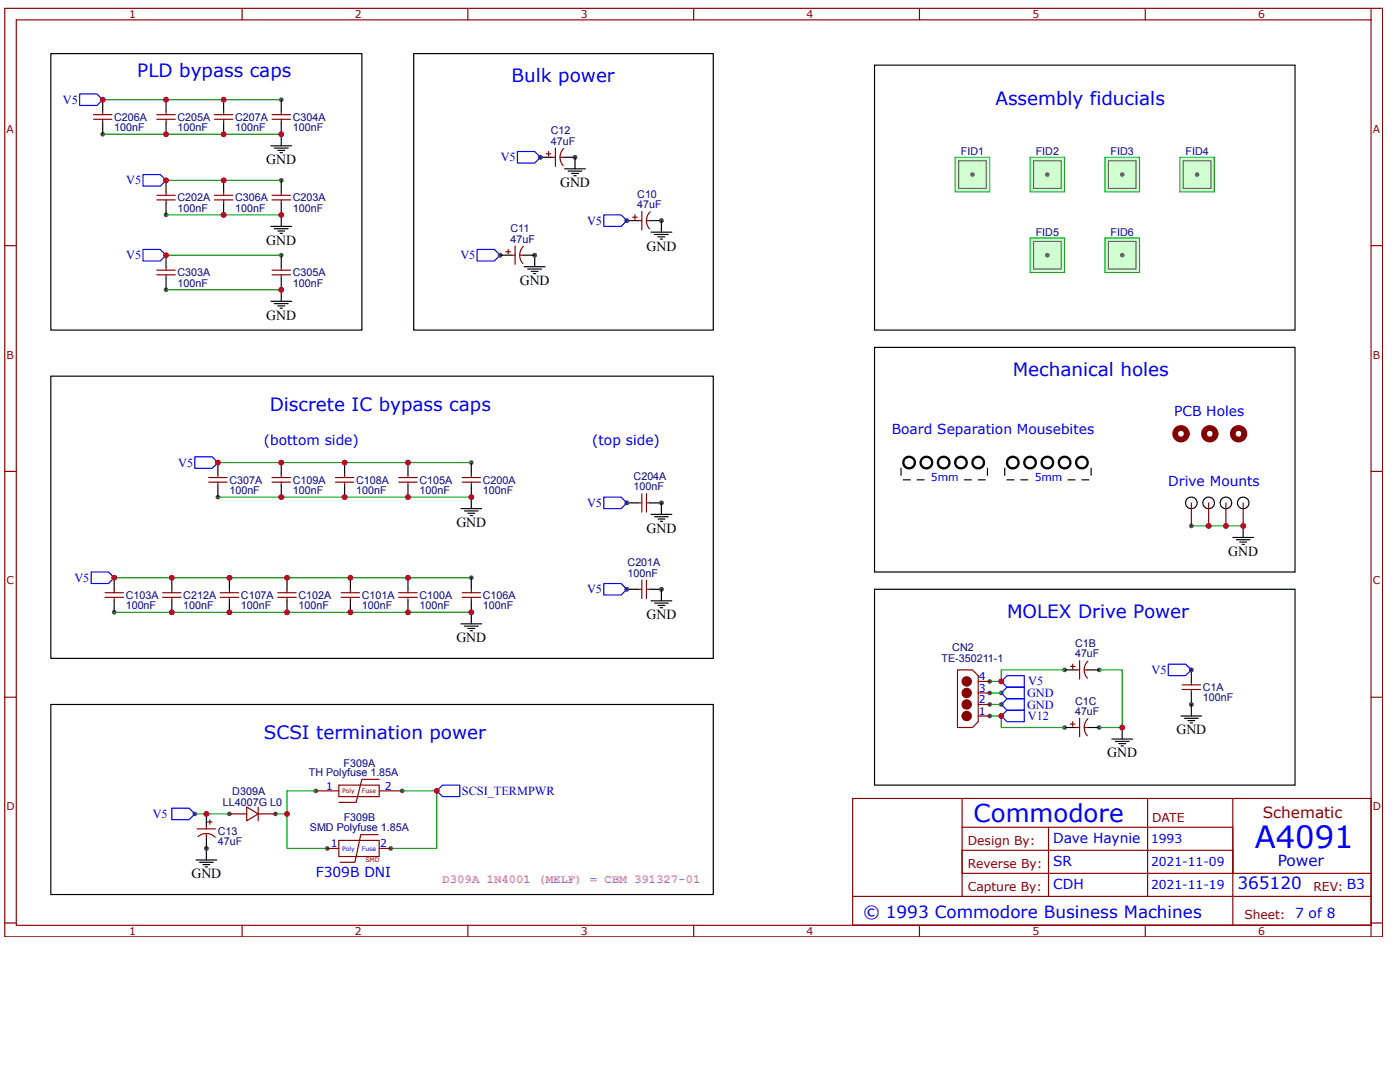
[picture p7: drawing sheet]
<svg xmlns="http://www.w3.org/2000/svg" width="279mm" height="216mm" viewBox="0 0 279 216" stroke-linecap="round" stroke-linejoin="round" font-family="sans-serif">
<defs><g id="words">
<text font-size="6.1" fill="#00f" x="250.4" y="169.3">A4091</text>
<text font-size="4.9" fill="#00f" x="194.3" y="163.9">Commodore</text>
<g font-size="3.7" fill="#00f">
<text x="27.4" y="15.3">PLD bypass caps</text>
<text x="102.1" y="16.4">Bulk power</text>
<text x="198.7" y="21">Assembly fiducials</text>
<text x="202.1" y="75.1">Mechanical holes</text>
<text x="53.8" y="82">Discrete IC bypass caps</text>
<text x="201" y="123.3">MOLEX Drive Power</text>
<text x="52.7" y="147.5">SCSI termination power</text>
</g>
<g font-size="3.4" fill="#00f">
<text x="247" y="177.3">365120</text>
<text x="172.2" y="183.1">© 1993 Commodore Business Machines</text>
</g>
<text font-size="3.1" fill="#800" x="252" y="163.2">Schematic</text>
<text font-size="3.1" fill="#00f" x="255" y="172.7">Power</text>
<g font-size="2.8">
<text x="53.1" y="32.8">GND</text>
<text x="111.8" y="37.4">GND</text>
<text x="53.1" y="48.9">GND</text>
<text x="129" y="50">GND</text>
<text x="103.7" y="56.9">GND</text>
<text x="53.1" y="63.8">GND</text>
<text x="91.1" y="105.2">GND</text>
<text x="129" y="106.3">GND</text>
<text x="245.1" y="110.9">GND</text>
<text x="129" y="123.6">GND</text>
<text x="91.1" y="128.2">GND</text>
<text x="234.8" y="146.5">GND</text>
<text x="221" y="151.1">GND</text>
<text x="38.2" y="175.3">GND</text>
</g>
<g font-size="2.8" fill="#00f">
<text x="234.3" y="83.1">PCB Holes</text>
<text x="52.7" y="88.9">(bottom side)</text>
<text x="118.2" y="88.9">(top side)</text>
<text x="178" y="86.6">Board Separation Mousebites</text>
<text x="233.2" y="96.9">Drive Mounts</text>
<text x="210.2" y="172.7">SR</text>
<text x="210.2" y="168.2">Dave Haynie</text>
<text x="63" y="175">F309B DNI</text>
<text x="210.2" y="177.3">CDH</text>
</g>
<g font-size="2.5" fill="#00f">
<text x="12.6" y="20.7">V5</text>
<text x="99.9" y="32.2">V5</text>
<text x="25.2" y="36.8">V5</text>
<text x="117.2" y="44.8">V5</text>
<text x="25.2" y="51.7">V5</text>
<text x="91.9" y="51.7">V5</text>
<text x="35.6" y="93.1">V5</text>
<text x="117.2" y="101.1">V5</text>
<text x="14.9" y="116.1">V5</text>
<text x="117.2" y="118.4">V5</text>
<text x="205.2" y="136.7">V5</text>
<text x="229.8" y="134.5">V5</text>
<text x="205" y="139.1">GND</text>
<text x="205" y="141.4">GND</text>
<text x="205.1" y="143.7">V12</text>
<text x="92.2" y="158.6">SCSI_TERMPWR</text>
<text x="30.5" y="163.2">V5</text>
<text x="229.7" y="168.2">1993</text>
<text x="229.7" y="172.7">2021-11-09</text>
<text x="229.7" y="177.3">2021-11-19</text>
</g>
<g font-size="2.5" fill="#800">
<text x="229.9" y="163.9">DATE</text>
<text x="193.2" y="168.5">Design By:</text>
<text x="193.2" y="173.1">Reverse By:</text>
<text x="193.2" y="177.7">Capture By:</text>
<text x="262.1" y="177.7">REV: B3</text>
<text x="248.3" y="183.5">Sheet: 7 of 8</text>
</g>
<text font-size="2.5" fill="#f0f" x="88.3" y="176.2">D309A 1N4001 (MELF) = CBM 391327-01</text>
<g font-size="2.1" fill="#800">
<text x="25.8" y="3.6">1</text>
<text x="70.8" y="3.6">2</text>
<text x="115.9" y="3.6">3</text>
<text x="161" y="3.6">4</text>
<text x="206" y="3.6">5</text>
<text x="251.1" y="3.6">6</text>
<text x="1.3" y="26.5">A</text>
<text x="274" y="26.5">A</text>
<text x="1.3" y="71.5">B</text>
<text x="274" y="71.5">B</text>
<text x="1.3" y="116.6">C</text>
<text x="274" y="116.6">C</text>
<text x="1.3" y="161.6">D</text>
<text x="274" y="161.6">D</text>
<text x="25.8" y="186.6">1</text>
<text x="70.8" y="186.6">2</text>
<text x="115.9" y="186.6">3</text>
<text x="161" y="186.6">4</text>
<text x="206" y="186.6">5</text>
<text x="251.1" y="186.6">6</text>
</g>
<g font-size="2.1" fill="#000080">
<text x="22.8" y="26.2">100nF</text>
<text x="22.8" y="24.1">C206A</text>
<text x="35.4" y="26.1">100nF</text>
<text x="35.4" y="24.1">C205A</text>
<text x="46.9" y="26.1">100nF</text>
<text x="46.9" y="24.1">C207A</text>
<text x="58.4" y="26.1">100nF</text>
<text x="58.4" y="24.1">C304A</text>
<text x="109.9" y="28.9">47uF</text>
<text x="109.9" y="26.8">C12</text>
<text x="191.8" y="31">FID1</text>
<text x="206.7" y="31">FID2</text>
<text x="221.6" y="31">FID3</text>
<text x="236.6" y="31">FID4</text>
<text x="35.4" y="40.2">C202A</text>
<text x="46.9" y="40.2">C306A</text>
<text x="58.4" y="40.2">C203A</text>
<text x="127.2" y="41.5">47uF</text>
<text x="127.2" y="39.4">C10</text>
<text x="35.4" y="42.2">100nF</text>
<text x="46.9" y="42.2">100nF</text>
<text x="58.4" y="42.2">100nF</text>
<text x="101.9" y="46.3">C11</text>
<text x="206.7" y="47.1">FID5</text>
<text x="221.6" y="47.1">FID6</text>
<text x="101.9" y="48.4">47uF</text>
<text x="35.4" y="57.2">100nF</text>
<text x="35.4" y="55.2">C303A</text>
<text x="58.4" y="57.2">100nF</text>
<text x="58.4" y="55.1">C305A</text>
<text x="126.4" y="95.8">C204A</text>
<text x="45.8" y="98.6">100nF</text>
<text x="45.8" y="96.5">C307A</text>
<text x="58.4" y="98.6">100nF</text>
<text x="58.4" y="96.5">C109A</text>
<text x="71.1" y="98.6">100nF</text>
<text x="71.1" y="96.5">C108A</text>
<text x="83.7" y="98.6">100nF</text>
<text x="83.7" y="96.5">C105A</text>
<text x="96.4" y="98.6">100nF</text>
<text x="96.4" y="96.5">C200A</text>
<text x="126.4" y="97.8">100nF</text>
<text x="125.2" y="113">C201A</text>
<text x="25.1" y="119.5">C103A</text>
<text x="36.6" y="119.5">C212A</text>
<text x="48.1" y="119.5">C107A</text>
<text x="59.6" y="119.5">C102A</text>
<text x="72.2" y="119.5">C101A</text>
<text x="83.7" y="119.5">C100A</text>
<text x="96.4" y="119.5">C106A</text>
<text x="125.2" y="115.1">100nF</text>
<text x="25.1" y="121.5">100nF</text>
<text x="36.6" y="121.5">100nF</text>
<text x="48.1" y="121.5">100nF</text>
<text x="59.6" y="121.5">100nF</text>
<text x="72.2" y="121.5">100nF</text>
<text x="83.7" y="121.5">100nF</text>
<text x="96.4" y="121.5">100nF</text>
<text x="190.1" y="129.9">CN2</text>
<text x="214.5" y="131.1">47uF</text>
<text x="214.5" y="129.1">C1B</text>
<text x="187.9" y="132.2">TE-350211-1</text>
<text x="240.1" y="137.9">C1A</text>
<text x="214.5" y="142.6">47uF</text>
<text x="214.5" y="140.6">C1C</text>
<text x="240.1" y="139.9">100nF</text>
<text x="61.6" y="154.9">TH Polyfuse 1.85A</text>
<text x="68.6" y="153">F309A</text>
<text x="44.5" y="160.8">LL4007G L0</text>
<text x="46.4" y="158.5">D309A</text>
<text x="43.5" y="166.6">C13</text>
<text x="61.8" y="165.9">SMD Polyfuse 1.85A</text>
<text x="68.6" y="163.8">F309B</text>
<text x="43.5" y="168.7">47uF</text>
</g>
<g font-size="2.1" fill="#00f">
<text x="185.8" y="96">5mm</text>
<text x="206.5" y="96">5mm</text>
<text x="195.3" y="135.7">4</text>
<text x="195.3" y="138">3</text>
<text x="195.3" y="140.3">2</text>
<text x="195.3" y="142.6">1</text>
<text x="65.1" y="157.6">1</text>
<text x="76.8" y="157.6">2</text>
<text x="66" y="169.1">1</text>
<text x="75.9" y="169.1">2</text>
</g>
<g font-size="1.2" fill="#800">
<text x="68.3" y="158.3">Poly</text>
<text x="72.2" y="158.3">Fuse</text>
<text x="72.9" y="172.1">SMD</text>
</g>
<g font-size="1.2" fill="#00f">
<text x="68.3" y="169.8">Poly</text>
<text x="72.2" y="169.8">Fuse</text>
</g>
</g></defs>
<g fill="none" stroke="#800" stroke-width=".23">
<path d="M.9 1.7h275v185.2h-275zM3.2 4h270.4v180.6h-270.4zM48.3 1.7v2.3M93.4 1.7v2.3M138.4 1.7v2.3M183.5 1.7v2.3M228.6 1.7v2.3M273.6 1.7v2.3M.9 49h2.3M128.1 42.2v3.7M273.6 49h2.3M.9 94.1h2.3"/>
<path d="M273.6 94.1h2.3M.9 139.1h2.3M273.6 139.1h2.3M170.2 159.3h103.4v25.3h-103.4zM192 159.3v5.8M229 159.3v19.6M246 159.3v15h27.6M170.2 178.9h21.8M192 165.1h54v13.8h-54zM192 169.7h54v4.6h-54zM209.3 165.1v13.8M273.6 178.9h-27.6v5.7"/>
<path d="M.9 184.2h2.3M48.3 184.6v2.3M93.4 184.6v2.3M138.4 184.6v2.3M183.5 184.6v2.3M228.6 184.6v2.3M273.6 184.6v2.3M273.6 184.2h2.3"/>
</g>
<circle cx="125.1" cy="44" r=".46" fill="#4f4f4f"/>
<path d="M125.1 44h2.3" fill="none" stroke="#000" stroke-width=".23"/>
<circle cx="132" cy="44" r=".46" fill="#4f4f4f"/>
<path d="M129.7 44h2.3" fill="none" stroke="#000" stroke-width=".23"/>
<path d="M126.3 43.3h.9M126.7 42.9v.9M127.4 44h.7M129 44h.7M129.8 42.3a2.47 2.47 0 0 0-.2 3.4M215.5 143.3v3.7" fill="none" stroke="#800" stroke-width=".23"/>
<circle cx="212.5" cy="145.2" r=".46" fill="#4f4f4f"/>
<path d="M212.5 145.2h2.3" fill="none" stroke="#000" stroke-width=".23"/>
<circle cx="219.4" cy="145.2" r=".46" fill="#4f4f4f"/>
<path d="M217.1 145.2h2.3" fill="none" stroke="#000" stroke-width=".23"/>
<path d="M215.5 131.8v3.7M213.6 144.5h.9M214.1 144v.9M214.8 145.2h.7M216.4 145.2h.7M217.1 143.4a2.47 2.47 0 0 0-.1 3.4" fill="none" stroke="#800" stroke-width=".23"/>
<circle cx="212.5" cy="133.7" r=".46" fill="#4f4f4f"/>
<path d="M212.5 133.7h2.3" fill="none" stroke="#000" stroke-width=".23"/>
<circle cx="219.4" cy="133.7" r=".46" fill="#4f4f4f"/>
<path d="M217.1 133.7h2.3" fill="none" stroke="#000" stroke-width=".23"/>
<path d="M110.8 29.5v3.7M213.6 133h.9M214.1 132.5v.9M214.8 133.7h.7M216.4 133.7h.7M217.1 131.9a2.47 2.47 0 0 0-.1 3.4" fill="none" stroke="#800" stroke-width=".23"/>
<circle cx="107.9" cy="31.4" r=".46" fill="#4f4f4f"/>
<path d="M107.9 31.4h2.3" fill="none" stroke="#000" stroke-width=".23"/>
<circle cx="114.8" cy="31.4" r=".46" fill="#4f4f4f"/>
<path d="M112.5 31.4h2.3" fill="none" stroke="#000" stroke-width=".23"/>
<path d="M109 30.7h.9M109.5 30.2v1M110.2 31.4h.6M111.8 31.4h.7M112.5 29.6a2.47 2.47 0 0 0-.1 3.4M41.6 96.2h3.7M41.6 95.3h3.7" fill="none" stroke="#800" stroke-width=".23"/>
<circle cx="43.5" cy="99.2" r=".46" fill="#4f4f4f"/>
<path d="M43.5 96.9v2.3" fill="none" stroke="#000" stroke-width=".23"/>
<circle cx="43.5" cy="92.3" r=".46" fill="#4f4f4f"/>
<path d="M43.5 92.3v2.3" fill="none" stroke="#000" stroke-width=".23"/>
<path d="M43.5 94.6v.7M43.5 96.2v.7M66.9 95.3h3.7M66.9 96.2h3.7" fill="none" stroke="#800" stroke-width=".23"/>
<circle cx="68.8" cy="92.3" r=".46" fill="#4f4f4f"/>
<path d="M68.8 92.3v2.3" fill="none" stroke="#000" stroke-width=".23"/>
<circle cx="68.8" cy="99.2" r=".46" fill="#4f4f4f"/>
<path d="M68.8 96.9v2.3" fill="none" stroke="#000" stroke-width=".23"/>
<path d="M68.8 94.6v.7M68.8 96.2v.7M79.6 95.3h3.7M79.6 96.2h3.7" fill="none" stroke="#800" stroke-width=".23"/>
<circle cx="81.4" cy="92.3" r=".46" fill="#4f4f4f"/>
<path d="M81.4 92.3v2.3" fill="none" stroke="#000" stroke-width=".23"/>
<circle cx="81.4" cy="99.2" r=".46" fill="#4f4f4f"/>
<path d="M81.4 96.9v2.3" fill="none" stroke="#000" stroke-width=".23"/>
<path d="M81.4 94.6v.7M81.4 96.2v.7M92.2 96.2h3.7M92.2 95.3h3.7" fill="none" stroke="#800" stroke-width=".23"/>
<circle cx="94.1" cy="99.2" r=".46" fill="#4f4f4f"/>
<path d="M94.1 96.9v2.3" fill="none" stroke="#000" stroke-width=".23"/>
<circle cx="94.1" cy="92.3" r=".46" fill="#4f4f4f"/>
<path d="M94.1 92.3v2.3" fill="none" stroke="#000" stroke-width=".23"/>
<path d="M94.1 94.6v.7M94.1 96.2v.7M235.9 137.6h3.7M235.9 136.7h3.7" fill="none" stroke="#800" stroke-width=".23"/>
<circle cx="237.8" cy="140.6" r=".46" fill="#4f4f4f"/>
<path d="M237.8 138.3v2.3" fill="none" stroke="#000" stroke-width=".23"/>
<circle cx="237.8" cy="133.7" r=".46" fill="#4f4f4f"/>
<path d="M237.8 133.7v2.3" fill="none" stroke="#000" stroke-width=".23"/>
<path d="M21 118.3h3.6M21 119.2h3.6M237.8 136v.7M237.8 137.6v.7" fill="none" stroke="#800" stroke-width=".23"/>
<circle cx="22.8" cy="115.3" r=".46" fill="#4f4f4f"/>
<path d="M22.8 115.3v2.3" fill="none" stroke="#000" stroke-width=".23"/>
<circle cx="22.8" cy="122.2" r=".46" fill="#4f4f4f"/>
<path d="M22.8 119.9v2.3" fill="none" stroke="#000" stroke-width=".23"/>
<path d="M22.8 117.6v.7M22.8 119.2v.7M32.4 118.3h3.7M32.4 119.2h3.7" fill="none" stroke="#800" stroke-width=".23"/>
<circle cx="34.3" cy="115.3" r=".46" fill="#4f4f4f"/>
<path d="M34.3 115.3v2.3" fill="none" stroke="#000" stroke-width=".23"/>
<circle cx="34.3" cy="122.2" r=".46" fill="#4f4f4f"/>
<path d="M34.3 119.9v2.3" fill="none" stroke="#000" stroke-width=".23"/>
<path d="M34.3 117.6v.7M34.3 119.2v.7M43.9 118.3h3.7M43.9 119.2h3.7" fill="none" stroke="#800" stroke-width=".23"/>
<circle cx="45.8" cy="115.3" r=".46" fill="#4f4f4f"/>
<path d="M45.8 115.3v2.3" fill="none" stroke="#000" stroke-width=".23"/>
<circle cx="45.8" cy="122.2" r=".46" fill="#4f4f4f"/>
<path d="M45.8 119.9v2.3" fill="none" stroke="#000" stroke-width=".23"/>
<path d="M45.8 117.6v.7M45.8 119.2v.7M55.4 118.3h3.7M55.4 119.2h3.7" fill="none" stroke="#800" stroke-width=".23"/>
<circle cx="57.3" cy="115.3" r=".46" fill="#4f4f4f"/>
<path d="M57.3 115.3v2.3" fill="none" stroke="#000" stroke-width=".23"/>
<circle cx="57.3" cy="122.2" r=".46" fill="#4f4f4f"/>
<path d="M57.3 119.9v2.3" fill="none" stroke="#000" stroke-width=".23"/>
<path d="M57.3 117.6v.7M57.3 119.2v.7M68.1 118.3h3.7M68.1 119.2h3.7" fill="none" stroke="#800" stroke-width=".23"/>
<circle cx="69.9" cy="115.3" r=".46" fill="#4f4f4f"/>
<path d="M69.9 115.3v2.3" fill="none" stroke="#000" stroke-width=".23"/>
<circle cx="69.9" cy="122.2" r=".46" fill="#4f4f4f"/>
<path d="M69.9 119.9v2.3" fill="none" stroke="#000" stroke-width=".23"/>
<path d="M69.9 117.6v.7M69.9 119.2v.7M79.6 118.3h3.7M79.6 119.2h3.7" fill="none" stroke="#800" stroke-width=".23"/>
<circle cx="81.4" cy="115.3" r=".46" fill="#4f4f4f"/>
<path d="M81.4 115.3v2.3" fill="none" stroke="#000" stroke-width=".23"/>
<circle cx="81.4" cy="122.2" r=".46" fill="#4f4f4f"/>
<path d="M81.4 119.9v2.3" fill="none" stroke="#000" stroke-width=".23"/>
<path d="M18.7 23.8h3.6M18.7 22.9h3.6M81.4 117.6v.7M81.4 119.2v.7" fill="none" stroke="#800" stroke-width=".23"/>
<circle cx="20.5" cy="26.8" r=".46" fill="#4f4f4f"/>
<path d="M20.5 24.5v2.3" fill="none" stroke="#000" stroke-width=".23"/>
<circle cx="20.5" cy="19.9" r=".46" fill="#4f4f4f"/>
<path d="M20.5 19.9v2.3" fill="none" stroke="#000" stroke-width=".23"/>
<path d="M20.5 22.2v.7M20.5 23.8v.7M31.3 22.9h3.7M31.3 23.8h3.7" fill="none" stroke="#800" stroke-width=".23"/>
<circle cx="33.1" cy="19.9" r=".46" fill="#4f4f4f"/>
<path d="M33.1 19.9v2.3" fill="none" stroke="#000" stroke-width=".23"/>
<circle cx="33.1" cy="26.8" r=".46" fill="#4f4f4f"/>
<path d="M33.1 24.5v2.3" fill="none" stroke="#000" stroke-width=".23"/>
<path d="M33.1 22.2v.7M33.1 23.8v.7M42.8 22.9h3.7M42.8 23.8h3.7" fill="none" stroke="#800" stroke-width=".23"/>
<circle cx="44.6" cy="19.9" r=".46" fill="#4f4f4f"/>
<path d="M44.6 19.9v2.3" fill="none" stroke="#000" stroke-width=".23"/>
<circle cx="44.6" cy="26.8" r=".46" fill="#4f4f4f"/>
<path d="M44.6 24.5v2.3" fill="none" stroke="#000" stroke-width=".23"/>
<path d="M44.6 22.2v.7M44.6 23.8v.7M54.3 22.9h3.7M54.3 23.8h3.7" fill="none" stroke="#800" stroke-width=".23"/>
<circle cx="56.1" cy="19.9" r=".46" fill="#4f4f4f"/>
<path d="M56.1 19.9v2.3" fill="none" stroke="#000" stroke-width=".23"/>
<circle cx="56.1" cy="26.8" r=".46" fill="#4f4f4f"/>
<path d="M56.1 24.5v2.3" fill="none" stroke="#000" stroke-width=".23"/>
<path d="M31.3 39h3.7M31.3 39.9h3.7M56.1 22.2v.7M56.1 23.8v.7" fill="none" stroke="#800" stroke-width=".23"/>
<circle cx="33.1" cy="36" r=".46" fill="#4f4f4f"/>
<path d="M33.1 36v2.3" fill="none" stroke="#000" stroke-width=".23"/>
<circle cx="33.1" cy="42.9" r=".46" fill="#4f4f4f"/>
<path d="M33.1 40.6v2.3" fill="none" stroke="#000" stroke-width=".23"/>
<path d="M33.1 38.3v.7M33.1 39.9v.7M42.8 39h3.7M42.8 39.9h3.7" fill="none" stroke="#800" stroke-width=".23"/>
<circle cx="44.6" cy="36" r=".46" fill="#4f4f4f"/>
<path d="M44.6 36v2.3" fill="none" stroke="#000" stroke-width=".23"/>
<circle cx="44.6" cy="42.9" r=".46" fill="#4f4f4f"/>
<path d="M44.6 40.6v2.3" fill="none" stroke="#000" stroke-width=".23"/>
<path d="M44.6 38.3v.7M44.6 39.9v.7M54.3 39h3.7M54.3 39.9h3.7" fill="none" stroke="#800" stroke-width=".23"/>
<circle cx="56.1" cy="36" r=".46" fill="#4f4f4f"/>
<path d="M56.1 36v2.3" fill="none" stroke="#000" stroke-width=".23"/>
<circle cx="56.1" cy="42.9" r=".46" fill="#4f4f4f"/>
<path d="M56.1 40.6v2.3" fill="none" stroke="#000" stroke-width=".23"/>
<path d="M56.1 38.3v.7M56.1 39.9v.7M31.3 54.8h3.7M31.3 53.9h3.7" fill="none" stroke="#800" stroke-width=".23"/>
<circle cx="33.1" cy="57.8" r=".46" fill="#4f4f4f"/>
<path d="M33.1 55.5v2.3" fill="none" stroke="#000" stroke-width=".23"/>
<circle cx="33.1" cy="50.9" r=".46" fill="#4f4f4f"/>
<path d="M33.1 50.9v2.3" fill="none" stroke="#000" stroke-width=".23"/>
<path d="M33.1 53.2v.7M33.1 54.8v.7M54.3 53.9h3.7M54.3 54.8h3.7" fill="none" stroke="#800" stroke-width=".23"/>
<circle cx="56.1" cy="50.9" r=".46" fill="#4f4f4f"/>
<path d="M56.1 50.9v2.3" fill="none" stroke="#000" stroke-width=".23"/>
<circle cx="56.1" cy="57.8" r=".46" fill="#4f4f4f"/>
<path d="M56.1 55.5v2.3" fill="none" stroke="#000" stroke-width=".23"/>
<path d="M56.1 53.2v.7M56.1 54.8v.7M128.1 98.5v3.7M129 98.5v3.7" fill="none" stroke="#800" stroke-width=".23"/>
<circle cx="132" cy="100.3" r=".46" fill="#4f4f4f"/>
<path d="M129.7 100.3h2.3" fill="none" stroke="#000" stroke-width=".23"/>
<circle cx="125.1" cy="100.3" r=".46" fill="#4f4f4f"/>
<path d="M125.1 100.3h2.3" fill="none" stroke="#000" stroke-width=".23"/>
<path d="M127.4 100.3h.7M128.1 115.7v3.7M129 100.3h.7M129 115.7v3.7" fill="none" stroke="#800" stroke-width=".23"/>
<circle cx="125.1" cy="117.6" r=".46" fill="#4f4f4f"/>
<path d="M125.1 117.6h2.3" fill="none" stroke="#000" stroke-width=".23"/>
<circle cx="132" cy="117.6" r=".46" fill="#4f4f4f"/>
<path d="M129.7 117.6h2.3" fill="none" stroke="#000" stroke-width=".23"/>
<path d="M127.4 117.6h.7M129 117.6h.7" fill="none" stroke="#800" stroke-width=".23"/>
<circle cx="224" cy="145.2" r=".46" fill="#4f4f4f"/>
<path d="M221.9 147.5h4.1M222.6 147.9h2.7M223.3 148.4h1.4M223.7 148.8h.5M224 145.2v2.3" fill="none" stroke="#000" stroke-width=".23"/>
<path d="M219.4 133.7h4.6v11.5h-4.6" fill="none" stroke="#080" stroke-width=".23"/>
<circle cx="199.8" cy="136" r=".46" fill="#4f4f4f"/>
<path d="M199.8 136l1.2-1.2h3.4v2.3h-3.4z" fill="none" stroke="#00f" stroke-width=".23"/>
<circle cx="199.8" cy="142.9" r=".46" fill="#4f4f4f"/>
<path d="M199.8 142.9l1.2-1.2h3.4v2.3h-3.4z" fill="none" stroke="#00f" stroke-width=".23"/>
<circle cx="199.8" cy="138.3" r=".46" fill="#4f4f4f"/>
<path d="M199.8 138.3l1.2-1.2h3.4v2.3h-3.4z" fill="none" stroke="#00f" stroke-width=".23"/>
<circle cx="199.8" cy="140.6" r=".46" fill="#4f4f4f"/>
<path d="M199.8 140.6l1.2-1.2h3.4v2.3h-3.4z" fill="none" stroke="#00f" stroke-width=".23"/>
<path d="M197.5 138.3h2.3M212.5 133.7h-12.7v2.3h-2.3M197.5 142.9h2.3v2.3h12.7M197.5 140.6h2.3" fill="none" stroke="#080" stroke-width=".23"/>
<circle cx="107.9" cy="31.4" r=".46" fill="#4f4f4f"/>
<path d="M103.3 30.2h3.4l1.2 1.2-1.2 1.1h-3.4z" fill="none" stroke="#00f" stroke-width=".23"/>
<circle cx="43.5" cy="92.3" r=".46" fill="#4f4f4f"/>
<path d="M38.9 91.1h3.4l1.2 1.2-1.2 1.1h-3.4z" fill="none" stroke="#00f" stroke-width=".23"/>
<path d="M43.5 92.3h50.6M43.5 99.2h50.6" fill="none" stroke="#080" stroke-width=".23"/>
<circle cx="94.1" cy="99.2" r=".46" fill="#4f4f4f"/>
<path d="M94.1 99.2v2.3M92 101.5h4.1M92.7 102h2.7M93.4 102.4h1.4M93.8 102.9h.5" fill="none" stroke="#000" stroke-width=".23"/>
<circle cx="94.1" cy="122.2" r=".46" fill="#4f4f4f"/>
<path d="M92 124.5h4.1M92.7 124.9h2.7M93.4 125.4h1.4M93.8 125.9h.5M94.1 122.2v2.3" fill="none" stroke="#000" stroke-width=".23"/>
<path d="M22.8 115.3h71.3M22.8 122.2h71.3" fill="none" stroke="#080" stroke-width=".23"/>
<circle cx="22.8" cy="115.3" r=".46" fill="#4f4f4f"/>
<path d="M18.2 114.1h3.4l1.2 1.2-1.2 1.1h-3.4z" fill="none" stroke="#00f" stroke-width=".23"/>
<circle cx="237.8" cy="133.7" r=".46" fill="#4f4f4f"/>
<path d="M233.2 132.5h3.4l1.2 1.2-1.2 1.1h-3.4z" fill="none" stroke="#00f" stroke-width=".23"/>
<circle cx="237.8" cy="140.6" r=".46" fill="#4f4f4f"/>
<path d="M235.7 142.9h4.1M236.4 143.3h2.7M237.1 143.8h1.3M237.5 144.2h.5M237.8 140.6v2.3" fill="none" stroke="#000" stroke-width=".23"/>
<circle cx="132" cy="44" r=".46" fill="#4f4f4f"/>
<path d="M129.9 46.3h4.2M130.6 46.8h2.8M131.3 47.2h1.4M131.8 47.7h.4M132 44v2.3" fill="none" stroke="#000" stroke-width=".23"/>
<circle cx="132" cy="100.3" r=".46" fill="#4f4f4f"/>
<path d="M129.9 102.6h4.2M130.6 103.1h2.8M131.3 103.6h1.4M131.8 104h.4M132 100.3v2.3" fill="none" stroke="#000" stroke-width=".23"/>
<circle cx="56.1" cy="57.8" r=".46" fill="#4f4f4f"/>
<path d="M56.1 57.8v2.3M54.1 60.1h4.1M54.7 60.6h2.8M55.4 61h1.4M55.9 61.5h.5" fill="none" stroke="#000" stroke-width=".23"/>
<circle cx="56.1" cy="42.9" r=".46" fill="#4f4f4f"/>
<path d="M54.1 45.2h4.1M54.7 45.6h2.8M55.4 46.1h1.4M55.9 46.6h.5M56.1 42.9v2.3" fill="none" stroke="#000" stroke-width=".23"/>
<circle cx="56.1" cy="26.8" r=".46" fill="#4f4f4f"/>
<path d="M54.1 29.1h4.1M54.7 29.5h2.8M55.4 30h1.4M55.9 30.5h.5M56.1 26.8v2.3" fill="none" stroke="#000" stroke-width=".23"/>
<path d="M20.5 19.9h35.6M20.5 26.8h35.6M33.1 36h23M33.1 42.9h23M33.1 50.9h23M33.1 57.8h23" fill="none" stroke="#080" stroke-width=".23"/>
<circle cx="33.1" cy="50.9" r=".46" fill="#4f4f4f"/>
<path d="M28.5 49.8h3.5l1.1 1.1-1.1 1.2h-3.5z" fill="none" stroke="#00f" stroke-width=".23"/>
<circle cx="33.1" cy="36" r=".46" fill="#4f4f4f"/>
<path d="M28.5 34.8h3.5l1.1 1.2-1.1 1.1h-3.5z" fill="none" stroke="#00f" stroke-width=".23"/>
<circle cx="20.5" cy="19.9" r=".46" fill="#4f4f4f"/>
<path d="M15.9 18.7h3.4l1.2 1.2-1.2 1.1h-3.4z" fill="none" stroke="#00f" stroke-width=".23"/>
<circle cx="125.1" cy="44" r=".46" fill="#4f4f4f"/>
<path d="M120.5 42.9h3.5l1.1 1.1-1.1 1.2h-3.5z" fill="none" stroke="#00f" stroke-width=".23"/>
<circle cx="125.1" cy="100.3" r=".46" fill="#4f4f4f"/>
<path d="M120.5 99.2h3.5l1.1 1.1-1.1 1.2h-3.5z" fill="none" stroke="#00f" stroke-width=".23"/>
<circle cx="99.8" cy="50.9" r=".46" fill="#4f4f4f"/>
<path d="M95.2 49.8h3.5l1.1 1.1-1.1 1.2h-3.5z" fill="none" stroke="#00f" stroke-width=".23"/>
<circle cx="125.1" cy="117.6" r=".46" fill="#4f4f4f"/>
<path d="M120.5 116.4h3.5l1.1 1.2-1.1 1.1h-3.5z" fill="none" stroke="#00f" stroke-width=".23"/>
<circle cx="106.7" cy="50.9" r=".46" fill="#4f4f4f"/>
<path d="M104.6 53.2h4.2M105.3 53.7h2.8M106 54.1h1.4M106.5 54.6h.4M106.7 50.9v2.3" fill="none" stroke="#000" stroke-width=".23"/>
<circle cx="132" cy="117.6" r=".46" fill="#4f4f4f"/>
<path d="M129.9 119.9h4.2M132 117.6v2.3M130.6 120.3h2.8M131.3 120.8h1.4M131.8 121.3h.4" fill="none" stroke="#000" stroke-width=".23"/>
<circle cx="114.8" cy="31.4" r=".46" fill="#4f4f4f"/>
<path d="M112.7 33.7h4.1M113.4 34.1h2.7M114.1 34.6h1.3M114.5 35.1h.5M114.8 31.4v2.3M192.1 142.8a.67 .67 0 0 1 1 .2 .67 .67 0 0 1-1-.2z" fill="none" stroke="#000" stroke-width=".23"/>
<path d="M81.4 122.2h12.7" fill="none" stroke="#080" stroke-width=".23"/>
<circle cx="192.9" cy="140.6" r=".92" fill="#800"/>
<circle cx="192.9" cy="140.6" r=".92" fill="none" stroke="#800" stroke-width=".23"/>
<circle cx="192.9" cy="138.3" r=".92" fill="#800"/>
<circle cx="192.9" cy="138.3" r=".92" fill="none" stroke="#800" stroke-width=".23"/>
<circle cx="192.9" cy="136" r=".92" fill="#800"/>
<circle cx="192.9" cy="136" r=".92" fill="none" stroke="#800" stroke-width=".23"/>
<circle cx="192.9" cy="142.9" r=".92" fill="#800"/>
<g fill="none" stroke="#800" stroke-width=".23">
<path d="M195.2 134.8l-1.1-1.1h-3v11.5h3l1.1-1.2"/>
<circle cx="192.9" cy="142.9" r=".92"/>
</g>
<circle cx="197.5" cy="136" r=".46" fill="#4f4f4f"/>
<path d="M195.2 136h2.3" fill="none" stroke="#800" stroke-width=".23"/>
<circle cx="197.5" cy="138.3" r=".46" fill="#4f4f4f"/>
<path d="M195.2 138.3h2.3" fill="none" stroke="#800" stroke-width=".23"/>
<circle cx="197.5" cy="140.6" r=".46" fill="#4f4f4f"/>
<path d="M195.2 140.6h2.3" fill="none" stroke="#800" stroke-width=".23"/>
<circle cx="197.5" cy="142.9" r=".46" fill="#4f4f4f"/>
<path d="M92.2 119.2h3.7M92.2 118.3h3.7M195.2 134.8v9.2M195.2 142.9h2.3" fill="none" stroke="#800" stroke-width=".23"/>
<circle cx="94.1" cy="122.2" r=".46" fill="#4f4f4f"/>
<path d="M94.1 119.9v2.3" fill="none" stroke="#000" stroke-width=".23"/>
<circle cx="94.1" cy="115.3" r=".46" fill="#4f4f4f"/>
<path d="M94.1 115.3v2.3" fill="none" stroke="#000" stroke-width=".23"/>
<path d="M54.3 95.3h3.7M54.3 96.2h3.7M94.1 117.6v.7M94.1 119.2v.7" fill="none" stroke="#800" stroke-width=".23"/>
<circle cx="56.1" cy="92.3" r=".46" fill="#4f4f4f"/>
<path d="M56.1 92.3v2.3" fill="none" stroke="#000" stroke-width=".23"/>
<circle cx="56.1" cy="99.2" r=".46" fill="#4f4f4f"/>
<g fill="none" stroke="#000" stroke-width=".23">
<path d="M10.1 10.7h62.1v55.2h-62.1zM82.6 10.7h59.7v55.2h-59.7zM174.5 13h84v52.9h-84zM10.1 75.1h132.2v56.3h-132.2zM56.1 96.9v2.3M174.5 117.6h84v39.1h-84z"/>
<circle cx="248.1" cy="100.3" r="1.15"/>
</g>
<path d="M56.1 94.6v.7M56.1 96.2v.7" fill="none" stroke="#800" stroke-width=".23"/>
<path d="M236.8 86.6a1.15 1.15 0 0 0-1.7-1.1 1.15 1.15 0 0 0 0 2 1.15 1.15 0 0 0 1.7-.8M242.6 86.6a1.15 1.15 0 0 0-1.7-1.1 1.15 1.15 0 0 0-.1 2 1.15 1.15 0 0 0 1.8-.8M248.3 86.6a1.15 1.15 0 0 0-1.7-1.1 1.15 1.15 0 0 0 0 2 1.15 1.15 0 0 0 1.7-.8" fill="none" stroke="#840000" stroke-width="1.1"/>
<path d="M237.8 104.9h10.3" fill="none" stroke="#080" stroke-width=".23"/>
<circle cx="248.1" cy="104.9" r=".46" fill="#4f4f4f"/>
<path d="M248.1 100.3v4.6" fill="none" stroke="#800" stroke-width=".23"/>
<circle cx="244.7" cy="100.3" r="1.15" fill="none" stroke="#000" stroke-width=".23"/>
<circle cx="244.7" cy="104.9" r=".46" fill="#4f4f4f"/>
<path d="M244.7 100.3v4.6" fill="none" stroke="#800" stroke-width=".23"/>
<circle cx="241.2" cy="100.3" r="1.15" fill="none" stroke="#000" stroke-width=".23"/>
<circle cx="241.2" cy="104.9" r=".46" fill="#4f4f4f"/>
<path d="M241.2 100.3v4.6" fill="none" stroke="#800" stroke-width=".23"/>
<circle cx="248.1" cy="104.9" r=".46" fill="#4f4f4f"/>
<g fill="none" stroke="#000" stroke-width=".23">
<path d="M246 107.2h4.2M246.7 107.7h2.8M247.4 108.2h1.4M247.9 108.6h.4M248.1 104.9v2.3"/>
<circle cx="237.8" cy="100.3" r="1.15"/>
</g>
<circle cx="237.8" cy="104.9" r=".46" fill="#4f4f4f"/>
<path d="M237.8 100.3v4.6" fill="none" stroke="#800" stroke-width=".23"/>
<path d="M10.1 140.6h132.2v37.9h-132.2z" fill="none" stroke="#000" stroke-width=".23"/>
<path d="M41.2 162.4h4.6" fill="none" stroke="#080" stroke-width=".23"/>
<circle cx="41.2" cy="169.3" r=".46" fill="#4f4f4f"/>
<path d="M39.1 171.6h4.2M39.8 172.1h2.8M40.5 172.5h1.4M41 173h.4M41.2 169.3v2.3" fill="none" stroke="#000" stroke-width=".23"/>
<path d="M39.3 165.4h3.7" fill="none" stroke="#800" stroke-width=".23"/>
<circle cx="41.2" cy="162.4" r=".46" fill="#4f4f4f"/>
<path d="M41.2 162.4v2.3" fill="none" stroke="#000" stroke-width=".23"/>
<circle cx="41.2" cy="169.3" r=".46" fill="#4f4f4f"/>
<path d="M41.2 167v2.3" fill="none" stroke="#000" stroke-width=".23"/>
<path d="M39.5 166.9a2.47 2.47 0 0 1 3.4 .2M41.2 164.7v.7M41.2 166.3v.7M41.4 164h.9M41.9 163.6v.9M49.2 161l2.3 1.4-2.3 1.4z" fill="none" stroke="#800" stroke-width=".23"/>
<path d="M55 162.4h2.3" fill="none" stroke="#080" stroke-width=".23"/>
<circle cx="55" cy="162.4" r=".46" fill="#4f4f4f"/>
<path d="M51.5 162.4h3.5" fill="none" stroke="#800" stroke-width=".23"/>
<circle cx="45.8" cy="162.4" r=".46" fill="#4f4f4f"/>
<path d="M67.6 156.7h8.1v2.3h-8.1zM75.7 155.5h-3.5l-1.1 4.6h-3.5M45.8 162.4h3.4M51.5 161v2.8" fill="none" stroke="#800" stroke-width=".23"/>
<circle cx="63" cy="157.8" r=".46" fill="#4f4f4f"/>
<path d="M63 157.8h4.6" fill="none" stroke="#800" stroke-width=".23"/>
<circle cx="80.3" cy="157.8" r=".46" fill="#4f4f4f"/>
<path d="M75.7 157.8h4.6" fill="none" stroke="#800" stroke-width=".23"/>
<path d="M80.3 157.8h6.9v11.5h-9.2M38.9 162.4h2.3" fill="none" stroke="#080" stroke-width=".23"/>
<circle cx="87.2" cy="157.8" r=".46" fill="#4f4f4f"/>
<path d="M87.2 157.8l1.1-1.1h3.5v2.3h-3.5z" fill="none" stroke="#00f" stroke-width=".23"/>
<circle cx="38.9" cy="162.4" r=".46" fill="#4f4f4f"/>
<path d="M34.3 161.3h3.4l1.2 1.1-1.2 1.2h-3.4z" fill="none" stroke="#00f" stroke-width=".23"/>
<path d="M63 157.8h-5.7v11.5h8" fill="none" stroke="#080" stroke-width=".23"/>
<path d="M174.5 69.3h84v44.8h-84z" fill="none" stroke="#000" stroke-width=".23"/>
<g fill="none" stroke="#000" stroke-width=".46">
<circle cx="181.4" cy="92.3" r="1.15"/>
<circle cx="184.9" cy="92.3" r="1.15"/>
<circle cx="188.3" cy="92.3" r="1.15"/>
<circle cx="191.8" cy="92.3" r="1.15"/>
<circle cx="195.2" cy="92.3" r="1.15"/>
<circle cx="202.1" cy="92.3" r="1.15"/>
<circle cx="205.6" cy="92.3" r="1.15"/>
<circle cx="209" cy="92.3" r="1.15"/>
<circle cx="212.5" cy="92.3" r="1.15"/>
<circle cx="215.9" cy="92.3" r="1.15"/>
</g>
<g fill="#000">
<path d="M179.7 93.4h.2v1.4l-.1 .1-.1-.1zM180.2 95.7l1.5-.1 .1 .1-.1 .2h-1.4zM183 95.7l1.4-.1 .1 .1-.1 .2h-1.4z"/>
<path d="M197 93.4h.2v1.4l-.1 .1-.2-.1zM195.1 95.7l1.5-.1 .1 .1-.1 .2h-1.4zM192.4 95.7l1.4-.1 .2 .1-.2 .2h-1.3z"/>
<path d="M200.4 93.4h.2v1.4l-.1 .1-.1-.1zM200.9 95.7l1.5-.1 .1 .1-.1 .2h-1.4zM203.7 95.7l1.4-.1 .1 .1-.1 .2h-1.4z"/>
<path d="M217.7 93.4h.2v1.4l-.1 .1-.2-.1zM215.8 95.7l1.5-.1 .1 .1-.1 .2h-1.4zM213.1 95.7l1.4-.1 .2 .1-.2 .2h-1.3z"/>
</g>
<path d="M67.6 167.7h8.1v3.2h-8.1zM75.4 166.5h-3.4l-1.2 5.6h-2.9" fill="none" stroke="#800" stroke-width=".23"/>
<circle cx="65.3" cy="169.3" r=".46" fill="#4f4f4f"/>
<path d="M65.3 169.3h2.3" fill="none" stroke="#800" stroke-width=".23"/>
<circle cx="78" cy="169.3" r=".46" fill="#4f4f4f"/>
<path d="M75.7 169.3h2.3" fill="none" stroke="#800" stroke-width=".23"/>
<circle cx="199.8" cy="136" r=".46" fill="#4f4f4f"/>
<circle cx="199.8" cy="136" r=".57" fill="#c00"/>
<circle cx="199.8" cy="142.9" r=".46" fill="#4f4f4f"/>
<circle cx="199.8" cy="142.9" r=".57" fill="#c00"/>
<circle cx="81.4" cy="122.2" r=".46" fill="#4f4f4f"/>
<circle cx="81.4" cy="122.2" r=".57" fill="#c00"/>
<circle cx="33.1" cy="50.9" r=".46" fill="#4f4f4f"/>
<circle cx="33.1" cy="50.9" r=".57" fill="#c00"/>
<circle cx="20.5" cy="19.9" r=".46" fill="#4f4f4f"/>
<circle cx="20.5" cy="19.9" r=".57" fill="#c00"/>
<circle cx="43.5" cy="92.3" r=".46" fill="#4f4f4f"/>
<circle cx="43.5" cy="92.3" r=".57" fill="#c00"/>
<circle cx="94.1" cy="122.2" r=".46" fill="#4f4f4f"/>
<circle cx="94.1" cy="122.2" r=".57" fill="#c00"/>
<circle cx="33.1" cy="19.9" r=".46" fill="#4f4f4f"/>
<circle cx="33.1" cy="19.9" r=".57" fill="#c00"/>
<circle cx="33.1" cy="26.8" r=".46" fill="#4f4f4f"/>
<circle cx="33.1" cy="26.8" r=".57" fill="#c00"/>
<circle cx="44.6" cy="19.9" r=".46" fill="#4f4f4f"/>
<circle cx="44.6" cy="19.9" r=".57" fill="#c00"/>
<circle cx="44.6" cy="26.8" r=".46" fill="#4f4f4f"/>
<circle cx="44.6" cy="26.8" r=".57" fill="#c00"/>
<circle cx="56.1" cy="26.8" r=".46" fill="#4f4f4f"/>
<circle cx="56.1" cy="26.8" r=".57" fill="#c00"/>
<circle cx="56.1" cy="42.9" r=".46" fill="#4f4f4f"/>
<circle cx="56.1" cy="42.9" r=".57" fill="#c00"/>
<circle cx="44.6" cy="36" r=".46" fill="#4f4f4f"/>
<circle cx="44.6" cy="36" r=".57" fill="#c00"/>
<circle cx="44.6" cy="42.9" r=".46" fill="#4f4f4f"/>
<circle cx="44.6" cy="42.9" r=".57" fill="#c00"/>
<circle cx="33.1" cy="36" r=".46" fill="#4f4f4f"/>
<circle cx="33.1" cy="36" r=".57" fill="#c00"/>
<circle cx="56.1" cy="57.8" r=".46" fill="#4f4f4f"/>
<circle cx="56.1" cy="57.8" r=".57" fill="#c00"/>
<circle cx="56.1" cy="92.3" r=".46" fill="#4f4f4f"/>
<circle cx="56.1" cy="92.3" r=".57" fill="#c00"/>
<circle cx="56.1" cy="99.2" r=".46" fill="#4f4f4f"/>
<circle cx="56.1" cy="99.2" r=".57" fill="#c00"/>
<circle cx="68.8" cy="92.3" r=".46" fill="#4f4f4f"/>
<circle cx="68.8" cy="92.3" r=".57" fill="#c00"/>
<circle cx="68.8" cy="99.2" r=".46" fill="#4f4f4f"/>
<circle cx="68.8" cy="99.2" r=".57" fill="#c00"/>
<circle cx="81.4" cy="92.3" r=".46" fill="#4f4f4f"/>
<circle cx="81.4" cy="92.3" r=".57" fill="#c00"/>
<circle cx="81.4" cy="99.2" r=".46" fill="#4f4f4f"/>
<circle cx="81.4" cy="99.2" r=".57" fill="#c00"/>
<circle cx="94.1" cy="99.2" r=".46" fill="#4f4f4f"/>
<circle cx="94.1" cy="99.2" r=".57" fill="#c00"/>
<circle cx="81.4" cy="115.3" r=".46" fill="#4f4f4f"/>
<circle cx="81.4" cy="115.3" r=".57" fill="#c00"/>
<circle cx="69.9" cy="115.3" r=".46" fill="#4f4f4f"/>
<circle cx="69.9" cy="115.3" r=".57" fill="#c00"/>
<circle cx="69.9" cy="122.2" r=".46" fill="#4f4f4f"/>
<circle cx="69.9" cy="122.2" r=".57" fill="#c00"/>
<circle cx="57.3" cy="115.3" r=".46" fill="#4f4f4f"/>
<circle cx="57.3" cy="115.3" r=".57" fill="#c00"/>
<circle cx="57.3" cy="122.2" r=".46" fill="#4f4f4f"/>
<circle cx="57.3" cy="122.2" r=".57" fill="#c00"/>
<circle cx="45.8" cy="115.3" r=".46" fill="#4f4f4f"/>
<circle cx="45.8" cy="115.3" r=".57" fill="#c00"/>
<circle cx="45.8" cy="122.2" r=".46" fill="#4f4f4f"/>
<circle cx="45.8" cy="122.2" r=".57" fill="#c00"/>
<circle cx="34.3" cy="115.3" r=".46" fill="#4f4f4f"/>
<circle cx="34.3" cy="115.3" r=".57" fill="#c00"/>
<circle cx="34.3" cy="122.2" r=".46" fill="#4f4f4f"/>
<circle cx="34.3" cy="122.2" r=".57" fill="#c00"/>
<circle cx="22.8" cy="115.3" r=".46" fill="#4f4f4f"/>
<circle cx="22.8" cy="115.3" r=".57" fill="#c00"/>
<circle cx="224" cy="145.2" r=".46" fill="#4f4f4f"/>
<circle cx="224" cy="145.2" r=".57" fill="#c00"/>
<circle cx="244.7" cy="104.9" r=".46" fill="#4f4f4f"/>
<circle cx="244.7" cy="104.9" r=".57" fill="#c00"/>
<circle cx="241.2" cy="104.9" r=".46" fill="#4f4f4f"/>
<circle cx="241.2" cy="104.9" r=".57" fill="#c00"/>
<circle cx="248.1" cy="104.9" r=".46" fill="#4f4f4f"/>
<circle cx="248.1" cy="104.9" r=".57" fill="#c00"/>
<circle cx="57.3" cy="162.4" r=".46" fill="#4f4f4f"/>
<circle cx="57.3" cy="162.4" r=".57" fill="#c00"/>
<circle cx="87.2" cy="157.8" r=".46" fill="#4f4f4f"/>
<circle cx="87.2" cy="157.8" r=".57" fill="#c00"/>
<circle cx="41.2" cy="162.4" r=".46" fill="#4f4f4f"/>
<circle cx="41.2" cy="162.4" r=".57" fill="#c00"/>
<path d="M102.8 49.1v3.7" fill="none" stroke="#800" stroke-width=".23"/>
<circle cx="99.8" cy="50.9" r=".46" fill="#4f4f4f"/>
<path d="M99.8 50.9h2.3" fill="none" stroke="#000" stroke-width=".23"/>
<circle cx="106.7" cy="50.9" r=".46" fill="#4f4f4f"/>
<path d="M104.4 50.9h2.3" fill="none" stroke="#000" stroke-width=".23"/>
<path d="M101 50.2h.9M101.4 49.8v.9M102.1 50.9h.7M103.7 50.9h.7M104.5 49.2a2.47 2.47 0 0 0-.1 3.4" fill="none" stroke="#800" stroke-width=".23"/>
<path d="M190.6 31.4h6.9v6.9h-6.9z" fill="#d0ffd0"/>
<path d="M190.6 31.4h6.9v6.9h-6.9z" fill="none" stroke="#0c3" stroke-width=".23"/>
<circle cx="194.1" cy="34.8" r=".23" fill="#c0c0c0"/>
<circle cx="194.1" cy="34.8" r=".23" fill="none" stroke="#666" stroke-width=".46"/>
<path d="M191.3 32.1h5.5v5.5h-5.5z" fill="none" stroke="#666" stroke-width=".23"/>
<path d="M205.6 31.4h6.9v6.9h-6.9z" fill="#d0ffd0"/>
<path d="M205.6 31.4h6.9v6.9h-6.9z" fill="none" stroke="#0c3" stroke-width=".23"/>
<circle cx="209" cy="34.8" r=".23" fill="#c0c0c0"/>
<circle cx="209" cy="34.8" r=".23" fill="none" stroke="#666" stroke-width=".46"/>
<path d="M206.3 32.1h5.5v5.5h-5.5z" fill="none" stroke="#666" stroke-width=".23"/>
<path d="M220.5 31.4h6.9v6.9h-6.9z" fill="#d0ffd0"/>
<path d="M220.5 31.4h6.9v6.9h-6.9z" fill="none" stroke="#0c3" stroke-width=".23"/>
<circle cx="224" cy="34.8" r=".23" fill="#c0c0c0"/>
<circle cx="224" cy="34.8" r=".23" fill="none" stroke="#666" stroke-width=".46"/>
<path d="M221.2 32.1h5.5v5.5h-5.5z" fill="none" stroke="#666" stroke-width=".23"/>
<path d="M235.5 31.4h6.9v6.9h-6.9z" fill="#d0ffd0"/>
<path d="M235.5 31.4h6.9v6.9h-6.9z" fill="none" stroke="#0c3" stroke-width=".23"/>
<circle cx="238.9" cy="34.8" r=".23" fill="#c0c0c0"/>
<circle cx="238.9" cy="34.8" r=".23" fill="none" stroke="#666" stroke-width=".46"/>
<path d="M236.1 32.1h5.6v5.5h-5.6z" fill="none" stroke="#666" stroke-width=".23"/>
<path d="M205.6 47.5h6.9v6.9h-6.9z" fill="#d0ffd0"/>
<path d="M205.6 47.5h6.9v6.9h-6.9z" fill="none" stroke="#0c3" stroke-width=".23"/>
<circle cx="209" cy="50.9" r=".23" fill="#c0c0c0"/>
<circle cx="209" cy="50.9" r=".23" fill="none" stroke="#666" stroke-width=".46"/>
<path d="M206.3 48.2h5.5v5.5h-5.5z" fill="none" stroke="#666" stroke-width=".23"/>
<path d="M220.5 47.5h6.9v6.9h-6.9z" fill="#d0ffd0"/>
<path d="M220.5 47.5h6.9v6.9h-6.9z" fill="none" stroke="#0c3" stroke-width=".23"/>
<circle cx="224" cy="50.9" r=".23" fill="#c0c0c0"/>
<circle cx="224" cy="50.9" r=".23" fill="none" stroke="#666" stroke-width=".46"/>
<path d="M221.2 48.2h5.5v5.5h-5.5z" fill="none" stroke="#666" stroke-width=".23"/>
<use href="#words"/>
</svg>
